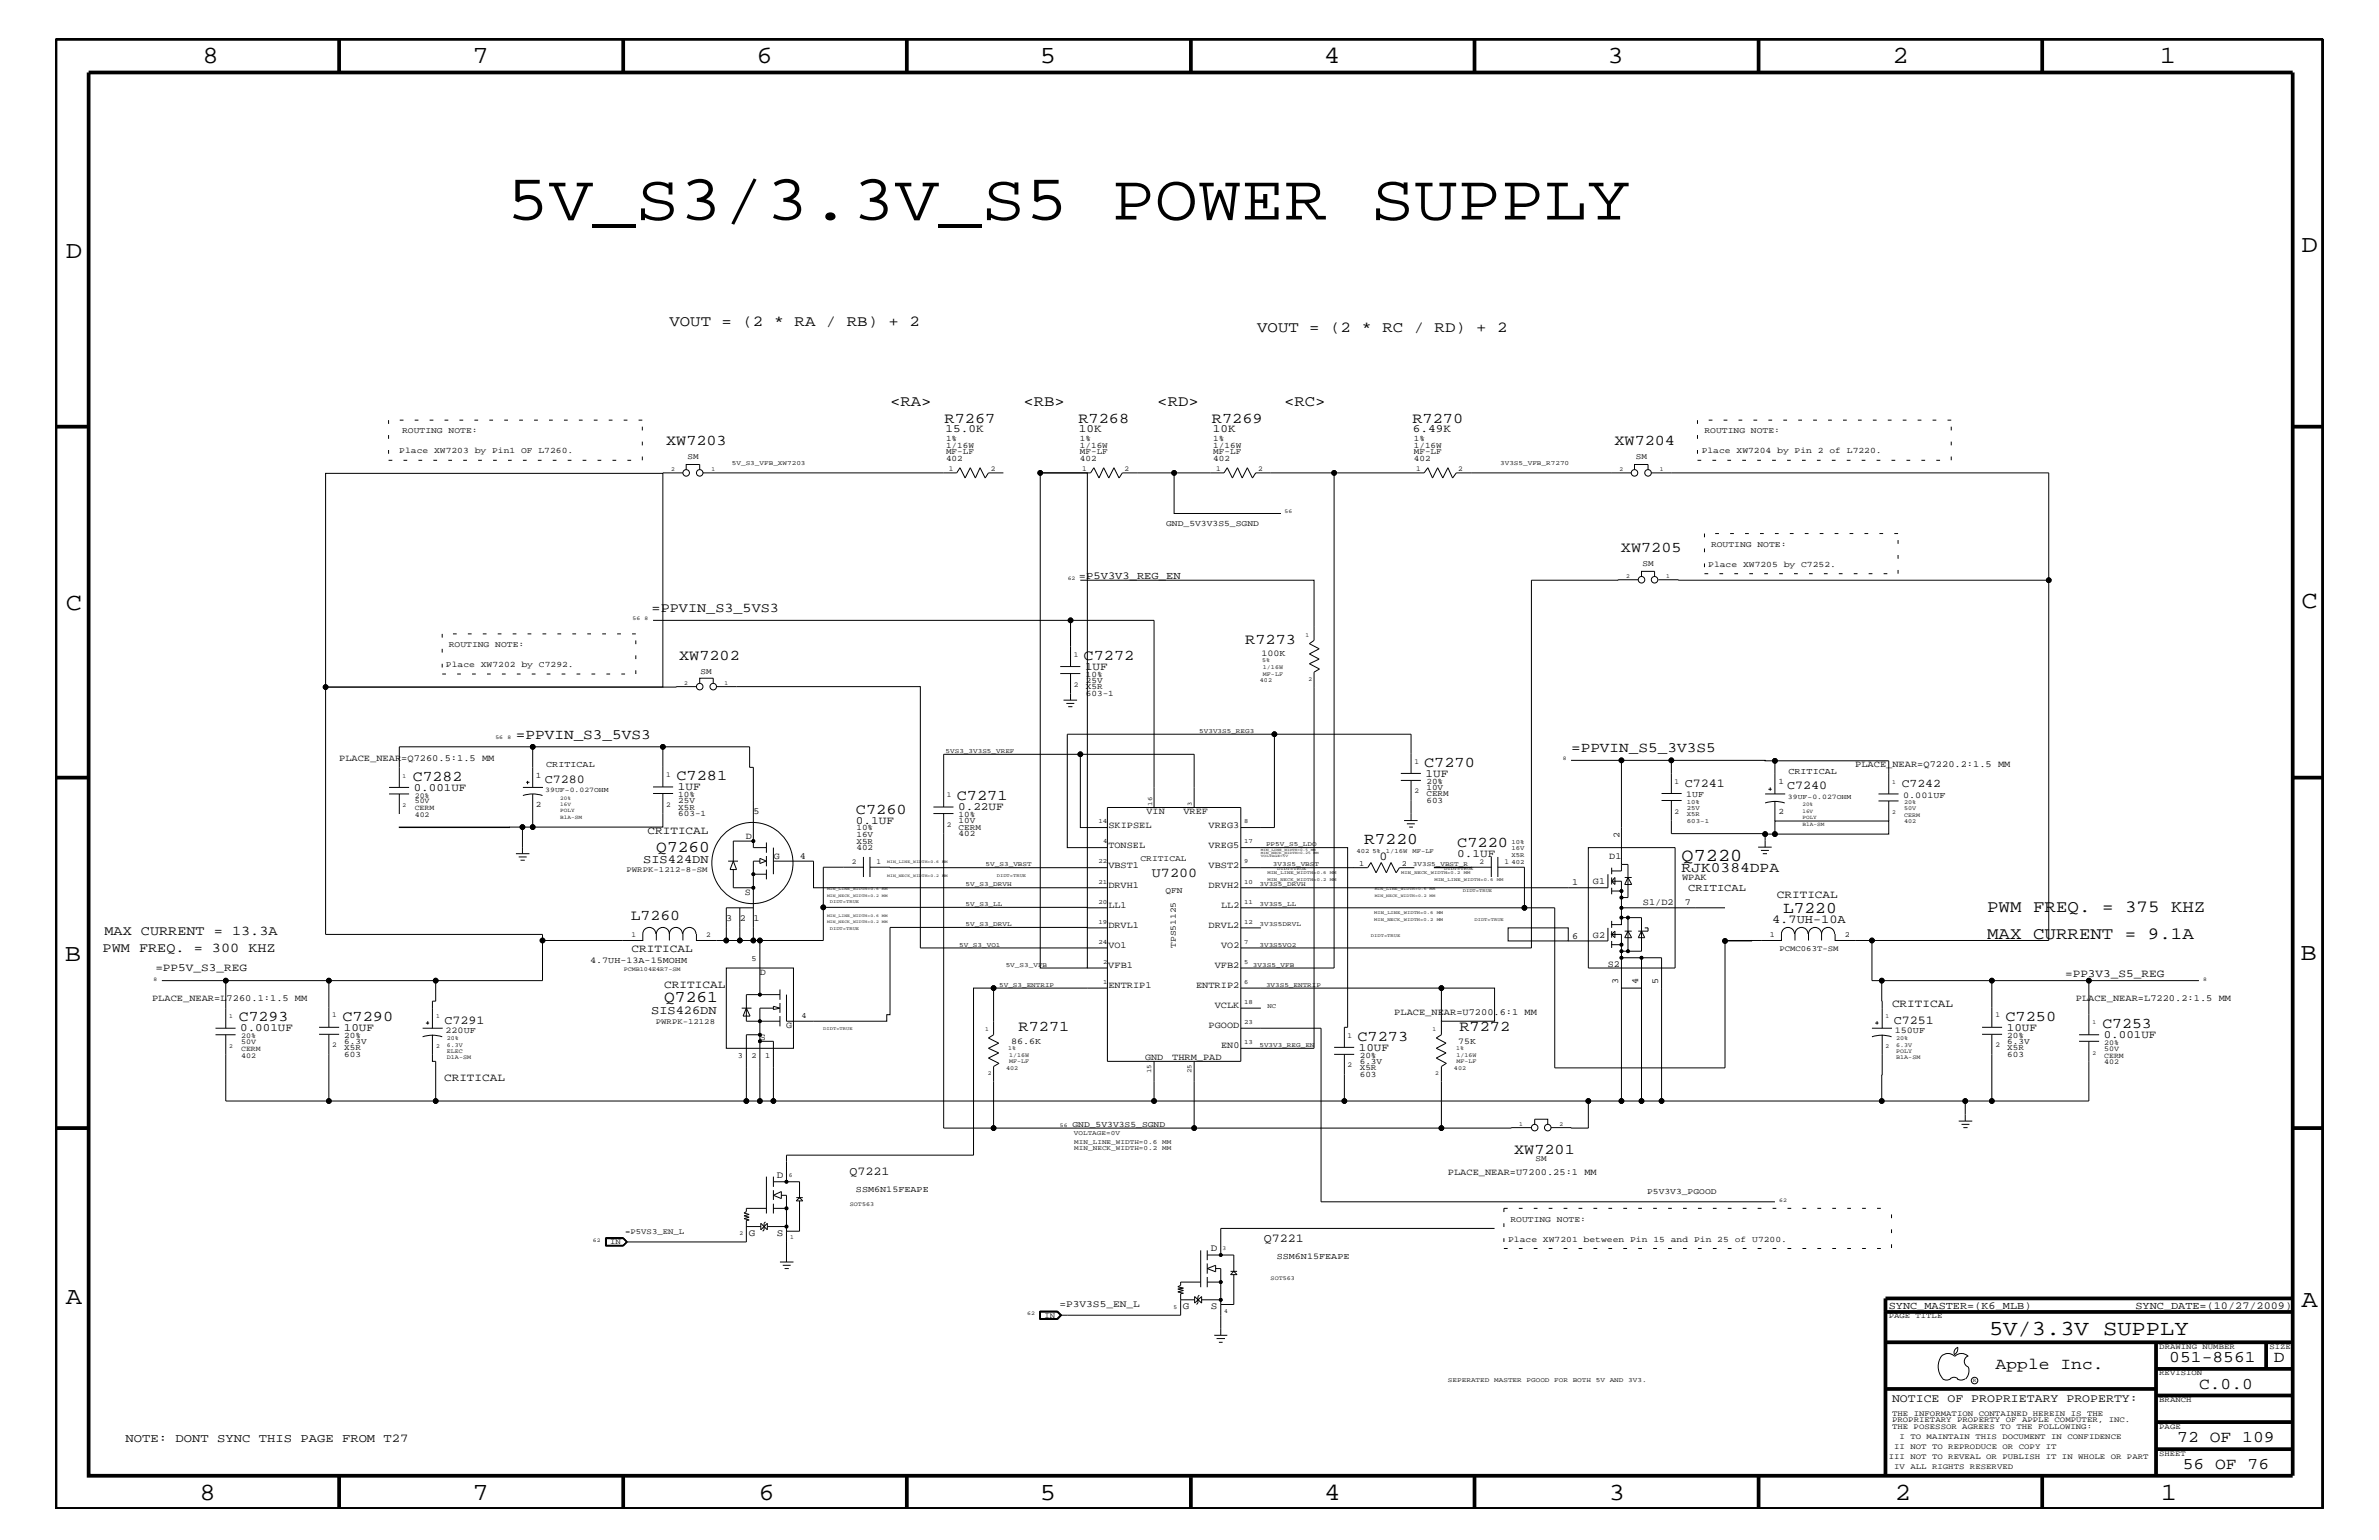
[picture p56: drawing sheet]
<svg xmlns="http://www.w3.org/2000/svg" width="432mm" height="279mm" viewBox="0 0 432 279" stroke-linecap="round" stroke-linejoin="round" font-family="sans-serif">
<defs><g id="words">
<text font-size="11.9" x="91.9" y="39.8">5V_S3/3.3V_S5 POWER SUPPLY</text>
<g font-size="4.5">
<text x="36.7" y="11.5">8</text>
<text x="85.8" y="11.5">7</text>
<text x="137.3" y="11.5">6</text>
<text x="188.7" y="11.5">5</text>
<text x="240.3" y="11.5">4</text>
<text x="291.8" y="11.5">3</text>
<text x="343.5" y="11.5">2</text>
<text x="392" y="11.5">1</text>
<text x="11.9" y="46.8">D</text>
<text x="417.7" y="45.7">D</text>
<text x="11.9" y="110.6">C</text>
<text x="417.7" y="110.3">C</text>
<text x="11.8" y="174.3">B</text>
<text x="417.6" y="174.2">B</text>
<text x="11.9" y="236.7">A</text>
<text x="417.7" y="237.1">A</text>
<text x="36.2" y="272.1">8</text>
<text x="85.8" y="272.1">7</text>
<text x="137.7" y="272.1">6</text>
<text x="188.7" y="272.1">5</text>
<text x="240.4" y="272.1">4</text>
<text x="292" y="272.1">3</text>
<text x="343.9" y="272.1">2</text>
<text x="392.2" y="272.1">1</text>
</g>
<text font-size="3.9" x="361" y="242.3">5V/3.3V SUPPLY</text>
<text font-size="3.3" x="305.2" y="156.2">Q7220</text>
<g font-size="3.1">
<text x="360.7" y="165.6">PWM FREQ. = 375 KHZ</text>
<text x="360.7" y="170.4">MAX CURRENT = 9.1A</text>
</g>
<g font-size="3">
<text x="119.1" y="154.5">Q7260</text>
<text x="247.6" y="153.2">R7220</text>
<text x="323.6" y="165.7">L7220</text>
<text x="120.6" y="181.8">Q7261</text>
<text x="362.2" y="248.4">Apple Inc.</text>
<text x="393.7" y="247.1">051-8561</text>
<text x="399.2" y="252">C.0.0</text>
<text x="412.7" y="247.1">D</text>
<text x="395.2" y="261.6">72 OF 109</text>
<text x="396.2" y="266.6">56 OF 76</text>
</g>
<g font-size="2.8">
<text x="121.5" y="59.1">VOUT = (2 * RA / RB) + 2</text>
<text x="228.2" y="60.3">VOUT = (2 * RC / RD) + 2</text>
<text x="161.5" y="73.7">&lt;RA&gt;</text>
<text x="185.8" y="73.7">&lt;RB&gt;</text>
<text x="210.1" y="73.7">&lt;RD&gt;</text>
<text x="233.1" y="73.7">&lt;RC&gt;</text>
</g>
<g font-size="2.7">
<text x="171.4" y="76.7">R7267</text>
<text x="195.7" y="76.7">R7268</text>
<text x="220" y="76.7">R7269</text>
<text x="256.4" y="76.7">R7270</text>
<text x="120.9" y="80.8">XW7203</text>
<text x="293" y="80.8">XW7204</text>
<text x="294.2" y="100.2">XW7205</text>
<text x="123.3" y="119.7">XW7202</text>
<text x="196.7" y="119.7">C7272</text>
<text x="226" y="116.8">R7273</text>
<text x="74.9" y="141.7">C7282</text>
<text x="122.8" y="141.6">C7281</text>
<text x="258.5" y="139.1">C7270</text>
<text x="155.4" y="147.6">C7260</text>
<text x="173.7" y="145.2">C7271</text>
<text x="264.5" y="153.7">C7220</text>
<text x="114.5" y="166.9">L7260</text>
<text x="43.3" y="185.3">C7293</text>
<text x="62.1" y="185.2">C7290</text>
<text x="364" y="185.2">C7250</text>
<text x="184.9" y="187.1">R7271</text>
<text x="246.4" y="188.8">C7273</text>
<text x="264.9" y="187.1">R7272</text>
<text x="381.6" y="186.5">C7253</text>
<text x="274.8" y="209.3">XW7201</text>
</g>
<g font-size="2.6">
<text x="93.6" y="134.1">=PPVIN_S3_5VS3</text>
<text x="285.2" y="136.5">=PPVIN_S5_3V3S5</text>
<text x="305.2" y="158.2">RJK0384DPA</text>
</g>
<g font-size="2.5">
<text x="118.3" y="111.1">=PPVIN_S3_5VS3</text>
<text x="209.1" y="159.1">U7200</text>
<text x="18.6" y="172.7">PWM FREQ. = 300 KHZ</text>
<text x="19" y="169.7">MAX CURRENT = 13.3A</text>
</g>
<g font-size="2.2">
<text x="98.9" y="142">C7280</text>
<text x="305.8" y="142.8">C7241</text>
<text x="324.4" y="143.2">C7240</text>
<text x="116.8" y="156.6">SIS424DN</text>
<text x="250.4" y="156.1">0</text>
<text x="321.6" y="167.4">4.7UH-10A</text>
<text x="80.7" y="185.7">C7291</text>
<text x="118.2" y="183.9">SIS426DN</text>
<text x="343.7" y="185.7">C7251</text>
<text x="154.2" y="213.2">Q7221</text>
<text x="229.4" y="225.3">Q7221</text>
<text x="22.8" y="261.6">NOTE: DONT SYNC THIS PAGE FROM T27</text>
</g>
<g font-size="2.1">
<text x="345.2" y="142.9">C7242</text>
<text x="343.4" y="254.4">NOTICE OF PROPRIETARY PROPERTY:</text>
</g>
<g font-size="2">
<text x="171.6" y="78.4">15.0K</text>
<text x="195.8" y="78.4">10K</text>
<text x="220.1" y="78.4">10K</text>
<text x="256.5" y="78.4">6.49K</text>
<text x="196.9" y="121.5">1UF</text>
<text x="75.1" y="143.5">0.001UF</text>
<text x="123" y="143.4">1UF</text>
<text x="258.7" y="141">1UF</text>
<text x="155.4" y="149.5">0.1UF</text>
<text x="173.9" y="147">0.22UF</text>
<text x="117.5" y="151.2">CRITICAL</text>
<text x="264.5" y="155.5">0.1UF</text>
<text x="322.5" y="163">CRITICAL</text>
<text x="114.6" y="172.7">CRITICAL</text>
<text x="28.2" y="176.2">=PP5V_S3_REG</text>
<text x="120.6" y="179.2">CRITICAL</text>
<text x="374.8" y="177.3">=PP3V3_S5_REG</text>
<text x="343.4" y="182.7">CRITICAL</text>
<text x="43.6" y="187.1">0.001UF</text>
<text x="62.4" y="187.1">10UF</text>
<text x="246.6" y="190.7">10UF</text>
<text x="364.2" y="187.1">10UF</text>
<text x="381.8" y="188.3">0.001UF</text>
<text x="80.6" y="196.1">CRITICAL</text>
</g>
<g font-size="1.9">
<text x="195.8" y="105">=P5V3V3_REG_EN</text>
<text x="306.4" y="161.7">CRITICAL</text>
<text x="342.8" y="237.4">SYNC_MASTER=(K6_MLB)</text>
<text x="387.6" y="237.4">SYNC_DATE=(10/27/2009)</text>
</g>
<g font-size="1.8">
<text x="141" y="213.6">D</text>
<text x="135.9" y="224.2">G</text>
<text x="141" y="224.2">S</text>
<text x="219.8" y="227">D</text>
<text x="192.3" y="237.2">=P3V3S5_EN_L</text>
<text x="214.7" y="237.5">G</text>
<text x="219.8" y="237.5">S</text>
</g>
<g font-size="1.7">
<text x="61.6" y="138">PLACE_NEAR=Q7260.5:1.5 MM</text>
<text x="336.7" y="139.2">PLACE_NEAR=Q7220.2:1.5 MM</text>
<text x="136.7" y="147.7">5</text>
<text x="208.1" y="147.7">VIN</text>
<text x="214.8" y="147.7">VREF</text>
<text x="135.4" y="152.2">D</text>
<text x="140.5" y="155.8">G</text>
<text x="145.2" y="155.8">4</text>
<text x="201.2" y="153.8">TONSEL</text>
<text x="201.2" y="150.1">SKIPSEL</text>
<text x="219.4" y="153.8">VREG5</text>
<text x="219.4" y="150.1">VREG3</text>
<text x="292.1" y="155.8">D1</text>
<text x="294" y="152" transform="rotate(-90 294 152)">2</text>
<text x="201.2" y="161.1">DRVH1</text>
<text x="201.2" y="157.4">VBST1</text>
<text x="219.4" y="161.1">DRVH2</text>
<text x="219.4" y="157.4">VBST2</text>
<text x="285.3" y="160.6">1</text>
<text x="289.1" y="160.5">G1</text>
<text x="305.3" y="159.7">WPAK</text>
<text x="131.8" y="167.1">3</text>
<text x="134.3" y="167.1">2</text>
<text x="135.2" y="162.4">S</text>
<text x="136.7" y="167.1">1</text>
<text x="201.2" y="164.7">LL1</text>
<text x="221.7" y="164.7">LL2</text>
<text x="298.2" y="164.1">S1/D2</text>
<text x="305.8" y="164.2">7</text>
<text x="201.2" y="168.3">DRVL1</text>
<text x="201.2" y="172">VO1</text>
<text x="219.4" y="168.3">DRVL2</text>
<text x="221.7" y="172">VO2</text>
<text x="285.3" y="170.3">6</text>
<text x="289.1" y="170.1">G2</text>
<text x="137.9" y="176.8">D</text>
<text x="201.2" y="175.6">VFB1</text>
<text x="201.2" y="179.3">ENTRIP1</text>
<text x="217.1" y="179.3">ENTRIP2</text>
<text x="220.5" y="175.6">VFB2</text>
<text x="291.8" y="175.4">S2</text>
<text x="293.7" y="178.5" transform="rotate(-90 293.7 178.5)">3</text>
<text x="297.3" y="178.5" transform="rotate(-90 297.3 178.5)">4</text>
<text x="301" y="178.5" transform="rotate(-90 301 178.5)">5</text>
<text x="27.6" y="181.6">PLACE_NEAR=L7260.1:1.5 MM</text>
<text x="220.5" y="182.9">VCLK</text>
<text x="253.1" y="184.1">PLACE_NEAR=U7200.6:1 MM</text>
<text x="376.8" y="181.6">PLACE_NEAR=L7220.2:1.5 MM</text>
<text x="137.9" y="188.7">S</text>
<text x="142.7" y="186.5">G</text>
<text x="219.4" y="186.5">PGOOD</text>
<text x="221.7" y="190.2">EN0</text>
<text x="207.9" y="192.3">GND</text>
<text x="212.8" y="192.3">THRM_PAD</text>
<text x="262.8" y="213.2">PLACE_NEAR=U7200.25:1 MM</text>
</g>
<g font-size="1.6">
<text x="228.9" y="119.1">100K</text>
<text x="99.1" y="139.2">CRITICAL</text>
<text x="324.6" y="140.4">CRITICAL</text>
<text x="306.1" y="144.6">1UF</text>
<text x="345.4" y="144.7">0.001UF</text>
<text x="107.1" y="174.7">4.7UH-13A-15MOHM</text>
<text x="80.9" y="187.4">220UF</text>
<text x="183.5" y="189.4">86.6K</text>
<text x="264.7" y="189.4">75K</text>
<text x="343.9" y="187.4">150UF</text>
<text x="155.4" y="216.4">SSM6N15FEAPE</text>
<text x="231.7" y="228.5">SSM6N15FEAPE</text>
</g>
<g font-size="1.5">
<text x="72.5" y="82.2">Place XW7203 by Pin1 OF L7260.</text>
<text x="73" y="78.6">ROUTING NOTE:</text>
<text x="124.8" y="83.3">SM</text>
<text x="171.7" y="81.2">1/16W</text>
<text x="171.7" y="83.6">402</text>
<text x="171.7" y="82.4">MF-LF</text>
<text x="171.7" y="80">1%</text>
<text x="196" y="80">1%</text>
<text x="196" y="83.6">402</text>
<text x="196" y="82.4">MF-LF</text>
<text x="196" y="81.2">1/16W</text>
<text x="220.2" y="83.6">402</text>
<text x="220.2" y="80">1%</text>
<text x="220.2" y="81.2">1/16W</text>
<text x="220.2" y="82.4">MF-LF</text>
<text x="256.6" y="80">1%</text>
<text x="256.6" y="83.6">402</text>
<text x="256.6" y="82.4">MF-LF</text>
<text x="256.6" y="81.2">1/16W</text>
<text x="296.9" y="83.3">SM</text>
<text x="308.9" y="82.2">Place XW7204 by Pin 2 of L7220.</text>
<text x="309.4" y="78.6">ROUTING NOTE:</text>
<text x="211.7" y="95.4">GND_5V3V3S5_SGND</text>
<text x="310.6" y="99.3">ROUTING NOTE:</text>
<text x="298.1" y="102.7">SM</text>
<text x="310" y="102.9">Place XW7205 by C7252.</text>
<text x="81.4" y="117.4">ROUTING NOTE:</text>
<text x="80.9" y="121">Place XW7202 by C7292.</text>
<text x="127.2" y="122.2">SM</text>
<text x="197.1" y="122.8">10%</text>
<text x="197.1" y="125.1">X5R</text>
<text x="197.1" y="123.9">25V</text>
<text x="197.1" y="126.3">603-1</text>
<text x="97.3" y="141.1">1</text>
<text x="258.9" y="142.2">20%</text>
<text x="258.9" y="143.3">10V</text>
<text x="322.8" y="142.3">1</text>
<text x="97.3" y="146.5">2</text>
<text x="123.1" y="148.1">603-1</text>
<text x="123.1" y="144.6">10%</text>
<text x="123.1" y="146.9">X5R</text>
<text x="123.1" y="145.7">25V</text>
<text x="174" y="149.3">10V</text>
<text x="174" y="148.2">10%</text>
<text x="258.9" y="145.7">603</text>
<text x="258.9" y="144.5">CERM</text>
<text x="322.8" y="147.7">2</text>
<text x="155.4" y="150.7">10%</text>
<text x="155.4" y="151.8">16V</text>
<text x="155.4" y="153.1">X5R</text>
<text x="155.4" y="154.3">402</text>
<text x="174" y="151.8">402</text>
<text x="174" y="150.6">CERM</text>
<text x="207" y="156.2">CRITICAL</text>
<text x="211.5" y="162">QFN</text>
<text x="213.4" y="172" transform="rotate(-90 213.4 172)">TPS51125</text>
<text x="62.5" y="190.5">X5R</text>
<text x="62.5" y="191.7">603</text>
<text x="62.5" y="188.2">20%</text>
<text x="62.5" y="189.3">6.3V</text>
<text x="246.8" y="191.9">20%</text>
<text x="364.3" y="188.2">20%</text>
<text x="364.3" y="190.5">X5R</text>
<text x="364.3" y="191.7">603</text>
<text x="364.3" y="189.3">6.3V</text>
<text x="246.8" y="195.4">603</text>
<text x="246.8" y="194.2">X5R</text>
<text x="246.8" y="193">6.3V</text>
<text x="194.6" y="204.4">GND_5V3V3S5_SGND</text>
<text x="278.7" y="210.7">SM</text>
<text x="274.2" y="221.7">ROUTING NOTE:</text>
<text x="299" y="216.6">P5V3V3_PGOOD</text>
<text x="273.7" y="225.3">Place XW7201 between Pin 15 and Pin 25 of U7200.</text>
</g>
<g font-size="1.4">
<text x="172.2" y="85.5">1</text>
<text x="179.8" y="85.5">2</text>
<text x="196.4" y="85.5">1</text>
<text x="204.1" y="85.5">2</text>
<text x="220.7" y="85.5">1</text>
<text x="228.3" y="85.5">2</text>
<text x="257" y="85.5">1</text>
<text x="264.7" y="85.5">2</text>
<text x="194.9" y="119.2">1</text>
<text x="194.9" y="124.6">2</text>
<text x="120.9" y="141">1</text>
<text x="256.7" y="144">2</text>
<text x="256.7" y="138.5">1</text>
<text x="304" y="142.2">1</text>
<text x="75.3" y="147">CERM</text>
<text x="75.3" y="145.7">50V</text>
<text x="75.3" y="148.2">402</text>
<text x="75.3" y="144.7">20%</text>
<text x="120.9" y="146.4">2</text>
<text x="171.9" y="144.6">1</text>
<text x="304" y="147.6">2</text>
<text x="171.9" y="150.1">2</text>
<text x="113.7" y="158.2">PWRPK-1212-8-SM</text>
<text x="154.6" y="156.7">2</text>
<text x="159.1" y="156.7">1</text>
<text x="246.7" y="157.1">1</text>
<text x="254.4" y="157.1">2</text>
<text x="268.6" y="156.7">2</text>
<text x="273" y="156.7">1</text>
<text x="114.6" y="170">1</text>
<text x="128.2" y="170">2</text>
<text x="321.2" y="170">1</text>
<text x="323" y="172.6">PCMC063T-SM</text>
<text x="334.9" y="170">2</text>
<text x="136.4" y="174.4">5</text>
<text x="60.3" y="184.6">1</text>
<text x="119" y="185.7">PWRPK-12128</text>
<text x="145.5" y="184.7">4</text>
<text x="362.2" y="184.6">1</text>
<text x="43.8" y="190.6">CERM</text>
<text x="43.8" y="189.4">50V</text>
<text x="43.8" y="188.3">20%</text>
<text x="43.8" y="191.9">402</text>
<text x="60.3" y="190">2</text>
<text x="133.9" y="192">3</text>
<text x="136.4" y="192">2</text>
<text x="138.9" y="192">1</text>
<text x="244.6" y="188.2">1</text>
<text x="362.2" y="190">2</text>
<text x="381.9" y="190.6">50V</text>
<text x="381.9" y="189.5">20%</text>
<text x="381.9" y="191.9">CERM</text>
<text x="244.6" y="193.7">2</text>
<text x="381.9" y="193.1">402</text>
<text x="110.7" y="225.7">IN</text>
<text x="113.5" y="223.9">=P5VS3_EN_L</text>
<text x="189.6" y="239">IN</text>
<text x="342.8" y="239.2">PAGE TITLE</text>
<text x="391.9" y="244.7">DRAWING NUMBER</text>
<text x="411.9" y="244.7">SIZE</text>
<text x="391.9" y="249.5">REVISION</text>
<text x="343.4" y="256.8">THE INFORMATION CONTAINED HEREIN IS THE</text>
<text x="391.9" y="254.4">BRANCH</text>
<text x="343.4" y="259.3">THE POSESSOR AGREES TO THE FOLLOWING:</text>
<text x="343.4" y="258">PROPRIETARY PROPERTY OF APPLE COMPUTER, INC.</text>
<text x="343.8" y="262.9">II NOT TO REPRODUCE OR COPY IT</text>
<text x="344.8" y="261.1">I TO MAINTAIN THIS DOCUMENT IN CONFIDENCE</text>
<text x="391.9" y="259.3">PAGE</text>
<text x="342.8" y="264.7">III NOT TO REVEAL OR PUBLISH IT IN WHOLE OR PART</text>
<text x="343.8" y="266.6">IV ALL RIGHTS RESERVED</text>
<text x="391.9" y="264.1">SHEET</text>
</g>
<g font-size="1.3">
<text x="99" y="143.7">39UF-0.027OHM</text>
<text x="324.5" y="144.9">39UF-0.027OHM</text>
</g>
<g font-size="1.2">
<text x="132.8" y="84.4">5V_S3_VFB_XW7203</text>
<text x="272.3" y="84.4">3V3S5_VFB_R7270</text>
<text x="171.6" y="136.6">5VS3_3V3S5_VREF</text>
<text x="217.7" y="133">5V3V3S5_REG3</text>
<text x="199.4" y="149.4">14</text>
<text x="209.1" y="146.2" transform="rotate(-90 209.1 146.2)">16</text>
<text x="216.3" y="146.2" transform="rotate(-90 216.3 146.2)">3</text>
<text x="225.8" y="149.4">8</text>
<text x="306.2" y="148.1">X5R</text>
<text x="306.2" y="146.9">25V</text>
<text x="306.2" y="145.8">10%</text>
<text x="306.2" y="149.3">603-1</text>
<text x="200.2" y="153">4</text>
<text x="225.8" y="153">17</text>
<text x="229.8" y="153.5">PP5V_S5_LDO</text>
<text x="246.2" y="154.7">402</text>
<text x="249.1" y="154.7">5%</text>
<text x="251.5" y="154.7">1/16W</text>
<text x="256.4" y="154.7">MF-LF</text>
<text x="274.3" y="154.3">16V</text>
<text x="274.3" y="153.1">10%</text>
<text x="274.3" y="155.5">X5R</text>
<text x="175.3" y="160.8">5V_S3_DRVH</text>
<text x="178.9" y="157.2">5V_S3_VBST</text>
<text x="199.4" y="160.3">21</text>
<text x="199.4" y="156.7">22</text>
<text x="225.8" y="156.7">9</text>
<text x="225.8" y="160.3">10</text>
<text x="228.6" y="160.8">3V3S5_DRVH</text>
<text x="231.1" y="157.2">3V3S5_VBST</text>
<text x="256.5" y="157.2">3V3S5_VBST_R</text>
<text x="274.3" y="156.7">402</text>
<text x="175.3" y="164.5">5V_S3_LL</text>
<text x="199.4" y="167.6">19</text>
<text x="199.4" y="163.9">20</text>
<text x="225.8" y="167.6">12</text>
<text x="225.8" y="163.9">11</text>
<text x="228.6" y="164.5">3V3S5_LL</text>
<text x="174.1" y="171.7">5V_S3_VO1</text>
<text x="175.3" y="168.1">5V_S3_DRVL</text>
<text x="199.4" y="171.2">24</text>
<text x="225.8" y="171.2">7</text>
<text x="228.6" y="171.7">3V3S5VO2</text>
<text x="228.6" y="168.1">3V3S5DRVL</text>
<text x="181.4" y="179">5V_S3_ENTRIP</text>
<text x="182.5" y="175.4">5V_S3_VFB</text>
<text x="200.2" y="178.5">1</text>
<text x="200.2" y="174.9">2</text>
<text x="225.8" y="178.5">6</text>
<text x="225.8" y="174.9">5</text>
<text x="227.4" y="175.4">3V3S5_VFB</text>
<text x="229.8" y="179">3V3S5_ENTRIP</text>
<text x="225.8" y="182.1">18</text>
<text x="225.8" y="185.8">23</text>
<text x="230" y="182.9">NC</text>
<text x="225.8" y="189.4">13</text>
<text x="228.6" y="189.9">5V3V3_REG_EN</text>
<text x="209" y="194.7" transform="rotate(-90 209 194.7)">15</text>
<text x="216.2" y="194.7" transform="rotate(-90 216.2 194.7)">25</text>
<text x="194.9" y="205.9">VOLTAGE=0V</text>
<text x="195" y="207.5">MIN_LINE_WIDTH=0.6</text>
<text x="195" y="208.7">MIN_NECK_WIDTH=0.2</text>
<text x="210.9" y="207.5">MM</text>
<text x="210.9" y="208.7">MM</text>
<text x="262.8" y="250.7">SEPERATED</text>
<text x="271.2" y="250.7">MASTER</text>
<text x="277.1" y="250.7">PGOOD</text>
<text x="282.1" y="250.7">FOR</text>
<text x="285.5" y="250.7">BOTH</text>
<text x="289.6" y="250.7">5V AND</text>
<text x="295.5" y="250.7">3V3.</text>
</g>
<g font-size="1.1">
<text x="121.8" y="85.5">2</text>
<text x="129.1" y="85.5">1</text>
<text x="294" y="85.5">2</text>
<text x="301.2" y="85.5">1</text>
<text x="295.1" y="104.8">2</text>
<text x="302.4" y="104.8">1</text>
<text x="237" y="115.6">1</text>
<text x="124.2" y="124.2">2</text>
<text x="131.5" y="124.2">1</text>
<text x="228.7" y="123.8">402</text>
<text x="229.1" y="120.2">5%</text>
<text x="229.2" y="121.4">1/16W</text>
<text x="229.2" y="122.6">MF-LF</text>
<text x="237.5" y="123.6">2</text>
<text x="73.1" y="141.1">1</text>
<text x="343.4" y="142.3">1</text>
<text x="73.1" y="146.5">2</text>
<text x="343.4" y="147.7">2</text>
<text x="345.6" y="149.4">402</text>
<text x="345.6" y="147">50V</text>
<text x="345.6" y="148.2">CERM</text>
<text x="345.6" y="145.9">20%</text>
<text x="113.2" y="176.2">PCMB104E4R7-SM</text>
<text x="41.6" y="184.7">1</text>
<text x="79.2" y="184.7">1</text>
<text x="342.2" y="184.7">1</text>
<text x="379.8" y="185.9">1</text>
<text x="41.6" y="190.2">2</text>
<text x="79.2" y="190.2">2</text>
<text x="81.1" y="189.9">6.3V</text>
<text x="81.1" y="191">ELEC</text>
<text x="81.1" y="188.7">20%</text>
<text x="178.8" y="187.1">1</text>
<text x="183" y="190.5">1%</text>
<text x="183.2" y="191.7">1/16W</text>
<text x="260" y="187.1">1</text>
<text x="264.3" y="190.5">1%</text>
<text x="264.4" y="191.7">1/16W</text>
<text x="342.2" y="190.2">2</text>
<text x="344.2" y="189.9">6.3V</text>
<text x="344.2" y="188.7">20%</text>
<text x="344.2" y="191">POLY</text>
<text x="379.8" y="191.4">2</text>
<text x="81.1" y="192.2">D1A-SM</text>
<text x="179.3" y="195.1">2</text>
<text x="182.6" y="194.2">402</text>
<text x="183.2" y="192.9">MF-LF</text>
<text x="260.5" y="195.1">2</text>
<text x="263.9" y="194.2">402</text>
<text x="264.4" y="192.9">MF-LF</text>
<text x="344.2" y="192.2">B1A-SM</text>
<text x="275.8" y="204.2">1</text>
<text x="283" y="204.2">2</text>
<text x="143.2" y="213.6">6</text>
<text x="154.3" y="218.9">SOT563</text>
<text x="134.2" y="224.1">2</text>
<text x="143.4" y="224.8">1</text>
<text x="221.9" y="226.9">3</text>
<text x="230.6" y="232.2">SOT563</text>
<text x="213" y="237.4">5</text>
<text x="222.2" y="238.2">4</text>
</g>
<g font-size="1">
<text x="233.2" y="93.2">56</text>
<text x="193.8" y="105.3">62</text>
<text x="114.8" y="112.6">56</text>
<text x="117" y="112.6">8</text>
<text x="89.9" y="134.1">56</text>
<text x="92.1" y="134.1">8</text>
<text x="283.6" y="138">8</text>
<text x="101.7" y="145.1">20%</text>
<text x="101.7" y="146.2">16V</text>
<text x="101.7" y="147.3">POLY</text>
<text x="101.7" y="148.5">B1A-SM</text>
<text x="327.2" y="148.5">POLY</text>
<text x="327.2" y="149.8">B1A-SM</text>
<text x="327.2" y="147.5">16V</text>
<text x="327.2" y="146.2">20%</text>
<text x="27.9" y="177.9">8</text>
<text x="399.9" y="177.9">8</text>
<text x="192.4" y="204.4">56</text>
<text x="322.9" y="218">62</text>
<text x="107.6" y="225.3">62</text>
<text x="186.4" y="238.6">62</text>
<text x="358.1" y="250.7">R</text>
</g>
<g font-size=".8">
<text x="150.1" y="161.4">MIN_LINE_WIDTH=0.6 MM</text>
<text x="161" y="156.6">MIN_LINE_WIDTH=0.6 MM</text>
<text x="161" y="159">MIN_NECK_WIDTH=0.2 MM</text>
<text x="180.9" y="159">DIDT=TRUE</text>
<text x="230" y="159.9">MIN_NECK_WIDTH=0.2</text>
<text x="230" y="158.6">MIN_LINE_WIDTH=0.6</text>
<text x="231.8" y="157.8">DIDT=TRUE</text>
<text x="241.4" y="159.9">MM</text>
<text x="241.4" y="158.6">MM</text>
<text x="249.5" y="161.4">MIN_LINE_WIDTH=0.6 MM</text>
<text x="254.3" y="158.6">MIN_NECK_WIDTH=0.2</text>
<text x="260.3" y="159.9">MIN_LINE_WIDTH=0.6</text>
<text x="262.1" y="157.8">DIDT=TRUE</text>
<text x="265.5" y="161.8">DIDT=TRUE</text>
<text x="265.7" y="158.6">MM</text>
<text x="271.7" y="159.9">MM</text>
<text x="150.1" y="162.7">MIN_NECK_WIDTH=0.2 MM</text>
<text x="150.1" y="166.3">MIN_LINE_WIDTH=0.6 MM</text>
<text x="150.1" y="167.5">MIN_NECK_WIDTH=0.2 MM</text>
<text x="150.6" y="163.9">DIDT=TRUE</text>
<text x="249.4" y="167.1">MIN_NECK_WIDTH=0.2</text>
<text x="249.4" y="165.9">MIN_LINE_WIDTH=0.6</text>
<text x="249.5" y="162.7">MIN_NECK_WIDTH=0.2 MM</text>
<text x="260.8" y="167.1">MM</text>
<text x="260.8" y="165.9">MM</text>
<text x="267.6" y="167.1">DIDT=TRUE</text>
<text x="150.6" y="168.8">DIDT=TRUE</text>
<text x="248.8" y="170">DIDT=TRUE</text>
<text x="149.4" y="186.9">DIDT=TRUE</text>
</g>
<g font-size=".7">
<text x="228.9" y="154.4">MIN_LINE_WIDTH=0.5</text>
<text x="228.9" y="155.6">VOLTAGE=5V</text>
<text x="228.9" y="155">MIN_NECK_WIDTH=0.25</text>
<text x="237.9" y="154.4">MM</text>
<text x="238.4" y="155">MM</text>
</g>
</g></defs>
<g fill="none" stroke="#000" stroke-width=".18">
<path d="M59.1 85.9h61.2v38.8h-61.2zM120.3 85.8h3.7M124.5 85.2v-.9h2.5v.9M127.6 85.8h46.1l.5-.9 1 1.8 .9-1.8 .9 1.8 .9-1.8 .9 1.8 .6-.9h2.7M188.8 85.8h8.6v89.8h-8.6zM188.8 85.8h9.2l.5-.9 1 1.8 .8-1.8 1 1.8 .9-1.8 .9 1.8 .6-.9h18.5l.6-.9 .9 1.8 .9-1.8 .9 1.8 .9-1.8 .9 1.8 .6-.9h30.6l.7-.9 .8 1.8 .9-1.8 1 1.8 .9-1.8 .9 1.8 .6-.9h31.8M213.1 85.8v7.4h19.4M242.1 85.8v89.8h-16.9M296.7 85.2v-.9h2.4v.9M299.7 85.8h72.2v19.5l-70.9-.1M118.5 112.6h75.8M196.1 105.3h42.4v10.9l-.8 .6 1.7 .9-1.7 .9 1.7 1-1.7 .8 1.7 1"/>
<path d="M297.3 105.2l-19.3 .1v66.7h-52.8M297.9 104.6v-.9h2.4v.9M371.9 105.3v65.3h-38.8v-1.2M96.7 135.5h-24.2v7.4M120.3 135.5h-23.6v7.4M126.4 124.6l-67.3 .1v44.8h39.4v1.1M127 124v-1h2.5v1M130 124.6h37v47.4h34M192.4 122.2h3.7M192.4 120.9h3.7M193 127h2.5M193.5 127.6h1.5"/>
<path d="M193.9 128.2h.7M194.3 120.9v-8.3h15.2v33.9M194.3 122.2v4.8M196.1 136.8v13.3h4.9M231.3 133.2h24.8v7.1M239.5 121.4l-1 .5v68.3h-13.3M285.2 138h9.1v20h-1.8M294.3 138h9.1M322.2 138h20.6v6M70.6 144h3.7M70.6 142.9h3.7M72.5 150.1h20z"/>
<path d="M72.5 144v3.7M92.5 150.1h2.3v4.8M93.6 154.9h2.5M94.1 155.5h1.5M94.5 156.1h.8M94.9 144.3a5.7 5.7 0 0 1 3.6 0M94.9 142.9h3.7M95.5 141.9h.6M95.8 141.7v.6M96.7 144v6.1h-1.9M118.5 144h3.7M118.5 142.8h3.7"/>
<path d="M120.3 144v6.1h-23.6M120.3 142.8v-7.3h15.8v3.7h.6v14.6h2.4M132.2 156.2h1.7M133.1 156.2l.6 1.6h-1.2zM133.1 157.8v3.3h3.6M136.7 152.6h-3.6v3.6M136.7 158.6h2.4M137.9 156.2h-1.2v14.4h-2.4M139 156.2l-1.1 .5v-1l1.2 .5M139.1 152.9v1.8M139.1 155.3v1.9M139.1 157.8v1.7"/>
<path d="M140.4 156.2h7.3v4.9h53.3M140.4 153.8v4.8M156.7 157.3h-7.3v13.3h-11.5M156.7 155.5v3.6M157.9 157.3l43.1 .1M157.9 155.5v3.6M169.4 147.6h3.7M169.4 146.4h3.7M171.3 147.6v57.1h9v-11.2l1.1-.6M171.3 146.4v-9.6h45.4v9.7M201 146.5h24.2v46.1h-24.2zM225.2 150.1h6.1v-16.9h-37.6v20.6h7.3"/>
<path d="M225.2 153.8h19.4v32.6h-.6v3.6M225.2 157.4h23l.6-.9 1 1.9 .9-1.9 .9 1.9 .9-1.9 .9 1.9 .6-1h2.7M245.8 157.3v.1M254.3 141.6h3.6M254.3 140.3h3.6M254.8 148.9h2.5M255.4 149.5h1.4M255.8 150.1h.7M256.1 141.6v7.3M260.4 157.3l6.6 .1zM267 157.3h3.7M270.7 155.5v3.6"/>
<path d="M271.9 157.3h4.8v7.4h-51.5M271.9 155.5v3.6M288.3 153.8h15.7v21.8h-15.7zM291.8 158.6v2.5h-66.6M292.5 159.9h1.8v7.9h-1.8M292.5 157.4v1.2M292.5 159.2v1.3M293.1 159.2v1.3l-.6-.6zM294.3 156.8h1.2v6h-1.2M294.9 159.2h1.3M295.5 159.2l.7 1.3h-1.3zM301.6 145.2h3.6"/>
<path d="M301.6 144h3.6M303.4 144v-6h17h1.8v6M303.4 145.2v6h17v2.5M319.1 153.7h2.5M319.6 154.3h1.5M320 154.9h.7M320.4 145.7a5.8 5.8 0 0 1 3.5 0M320.4 144h3.6M320.4 151.3h1.8M321 143.2h.6M321.3 142.9v.6M322.2 149h20.6v2.3h-20.6z"/>
<path d="M322.2 145.3v3.7M341 144h3.6M341 145.3h3.6M342.8 145.3v3.7M29.4 177.9h11.6v8.6M41 177.9h18.7M59.7 177.9h19.4v3.7h-.6v4.9M59.7 177.9v8.5M119 169.4a1.19 1.19 0 0 0-1.1-1.1 1.19 1.19 0 0 0-1.2 1.1v1.2h-18.2v7.3h-19.4M121.5 169.4a1.19 1.19 0 0 1 1.2-1.1 1.19 1.19 0 0 1 1.2 1.1M121.5 169.4a1.19 1.19 0 0 0-1.2-1.1 1.19 1.19 0 0 0-1.2 1.1v1.2M121.5 169.4v1.2"/>
<path d="M126.3 169.4a1.19 1.19 0 0 0-1.2-1.1 1.19 1.19 0 0 0-1.1 1.1v1.2M131.8 175.6h12.2v14.6h-12.2zM134.3 164.7v5.9h-2.5M136.7 164.7h-4.9v5.9h-5.4v-1.2M136.7 170.6h1.2v9.9M141.6 179.5v1.9M149.4 164.6l51.6 .1M180.3 179.3h-3.6v30.3h-34v4.8M197.4 175.6h3.6M201 179.3h-20.7v8.4l-.9 .6 1.9 1-1.9 .9 1.9 .8-1.9 1 1.9 .9M201 168.3h-39.5v15.8h-.5v1.2h-18.3v-4.8M225.2 168.3h3.7"/>
<path d="M225.2 179.3h36.4M261.6 179.3h9.7v6h-9.7zM273.7 168.3h10.9v2.4h-10.9zM276.7 164.7h5.5v29h30.9v-23M291.8 168.3v2.4h-7.2M292.5 169.5l.6-.6v1.2l-.6-.6h1.8v9.8M292.5 161.1v1.1M292.5 167.1v1.2M292.5 168.9v1.2M292.5 170.7v1.3M292.5 171.4h1.8M292.5 161.7h1.8"/>
<path d="M294.3 179.3h3.6v20.5h-3.6zM294.3 173.8h7.3v26h39.9M294.3 164.7h18.8M294.3 166.5h3.6v6.1h-3.6M294.9 168.9h1.3M295.5 166.5v6.1M295.5 168.9l.7 1.2h-1.3zM297.9 168.9l.6 1.2h-1.2zM297.9 173.8v5.5M298.5 168.3h.6v.6h-1.8M313.1 170.6l4.8 .1zM325.7 169.4a1.19 1.19 0 0 0-1.2-1.1 1.19 1.19 0 0 0-1.2 1.1v1.2h-5.4"/>
<path d="M328.2 169.4a1.19 1.19 0 0 0-1.2-1.1 1.19 1.19 0 0 0-1.2 1.1v1.2M330.6 169.4a1.19 1.19 0 0 0-1.2-1.1 1.19 1.19 0 0 0-1.1 1.1v1.2M330.6 169.4a1.19 1.19 0 0 1 1.2-1.1 1.19 1.19 0 0 1 1.2 1.1M330.6 169.4v1.2M339.8 170.6v7.3h21.7M341.5 177.9l.1 8.6M379.1 177.9h-17.6v8.5M399.1 177.9h-20v9.8M39.1 187.7h3.7M39.1 186.5h3.7M41 187.7v12.1h94.5M57.9 187.6h3.7"/>
<path d="M57.9 186.4h3.7M59.7 187.6v12.2M76.7 188.1a5.8 5.8 0 0 1 3.6 0M76.7 186.5h3.6M77.3 185.6h.6M77.6 185.3v.6M78.5 187.7v4.9h.6v7.2M134.6 182.9h1.8M135.5 182.9l.6 1.4h-1.2zM137.9 188.9h2.5v10.9h69.1M137.9 187.7h-2.4v12.1h2.4M140.4 182.9h-2.5v16.9h2.5"/>
<path d="M140.4 182.6l1.2 .3-1.2 .3zM141.6 180.5h-6.1v4.8h6.1M141.6 182v1.8M141.6 184.3v1.9M209.5 192.6v7.2h34.5M216.7 192.6v12.1h44.9M225.2 186.5h14.6v31.5h82.4M225.2 182.9h3.7M242.1 191.3h3.7M242.1 190h3.7M244 191.3v8.5h44.3M261.6 185.3v2.4l-.9 .6 1.8 1-1.8 .9 1.8 .8-1.8 1 1.8 .9"/>
<path d="M262.6 192.9l-1 .6v11.2l16.4-.1M288.3 199.8v4.9l-6.8-.1M288.3 199.8h6M297.9 199.8h3.7M339.8 188.1a5.8 5.8 0 0 1 3.5 0M339.8 186.5h3.6M340.4 185.6h.6M340.7 185.3v.6M341.5 199.8h15.2v3.6M341.6 187.7l-.1 12.1M359.7 187.6h3.7M359.7 186.4h3.7"/>
<path d="M361.5 187.6v12.2h-4.8M377.4 187.7h3.6M377.4 188.9h3.6M379.1 188.9v10.9h-17.6M139.1 219.2h-3.6v.6l-.5 .3 1 .2-1 .3 1 .2-1 .3 1 .2-.5 .1v3.9h-21.8M139.1 213.5v6.7M140.4 214.4h4.7v2.9M140.4 213.5v1.8M140.4 215.9v1.8M140.4 218.4v1.8M140.4 219.2h2.3M140.4 216.9l1.4-.7v1.3z"/>
<path d="M141.8 216.9h.9v12.1M144.5 217.9l.6-.6 .6 .6zM144.5 217.3h1.2M145.1 217.9v5.5h-2.4l.1-.1M180.3 204.7h36.4M278.6 204v-.9h2.3v.9M355.5 203.4h2.5M356 204h1.5M356.4 204.6h.7M109.9 224.6h3.2l.8 .7-.8 .8h-3.2zM110 224.6v1.4h3.1l.7-.7M110 224.6h3.1l.7 .7"/>
<path d="M110.1 224.7h3l.6 .6-.6 .6h-3zM113.1 224.6l.7 .7M135.6 222.4l-.1 .1h2.6M138.1 221.9v1.2l1.2-1.2v1.2zM138.9 221.7l-.2 .2v1.2l-.3 .3M139.3 222.5h3.4M141.6 229h2.4M142.1 229.6h1.4M142.4 230.2h.8M188.7 237.9h3.2l.8 .7-.8 .8h-3.2zM188.7 237.9h3.2l.7 .7-.7 .8M188.8 238h3.1l.6 .6-.6 .7h-3.1z"/>
<path d="M191.9 238l.5 .6M192.4 238.6l-.5 .6h-3.1M214.3 235.8h2.5M216.8 235.2v1.2l1.3-1.2v1.2zM217.7 235l-.3 .2v1.2l-.2 .3M217.9 232.6h-3.6v.6l-.5 .3 1 .2-1 .2 1 .2-1 .3 1 .2-.5 .1v3.9h-21.9M217.9 226.9v6.6M218.1 235.8h3.5M219.1 227.7h4.8v3M219.1 226.9v1.7M219.1 229.2v1.9M219.1 231.7v1.8"/>
<path d="M219.1 232.6h2.5M219.1 230.2l1.5-.6v1.1zM220.6 230.2h1v12.1M223.4 230.7h1.1M223.9 230.7l.6 .6h-1.1zM223.9 231.3v5.4h-2.3M271.3 222.9h-49.7v4.8M220.4 242.3h2.4M220.8 242.9h1.5M221.2 243.5h.7M352.3 246.1a1.69 1.69 0 0 1 2.5 0 1.72 1.72 0 0 1 2.4 0M352.4 246a3.2 3.2 0 0 0 .4 4.3l.8 .1 .4-.2"/>
<path d="M354 250.2l.7-.3 .7 .3M355.2 250.2l.7 .2 .7-.2M355.3 244.4v.3a1.18 1.18 0 0 1-.6 1.1M355.4 244.4a.99 .99 0 0 0-.6 1.4M357.2 246a1.04 1.04 0 0 0-.7 1 1.04 1.04 0 0 0 .7 1M357.3 248l.1 .7a2.11 2.11 0 0 1-.6 1.5"/>
<circle cx="124.5" cy="85.8" r=".59"/>
<circle cx="127" cy="85.8" r=".59"/>
<circle cx="188.8" cy="85.8" r=".42"/>
<circle cx="213.1" cy="85.8" r=".42"/>
<circle cx="242.1" cy="85.8" r=".42"/>
<circle cx="296.7" cy="85.8" r=".59"/>
<circle cx="299.1" cy="85.8" r=".59"/>
<circle cx="194.3" cy="112.6" r=".42"/>
<circle cx="297.9" cy="105.2" r=".59"/>
<circle cx="300.3" cy="105.2" r=".59"/>
<circle cx="371.9" cy="105.3" r=".42"/>
<circle cx="59.1" cy="124.7" r=".42"/>
<circle cx="96.7" cy="135.5" r=".42"/>
<circle cx="120.3" cy="135.5" r=".42"/>
<circle cx="127" cy="124.6" r=".59"/>
<circle cx="129.5" cy="124.6" r=".59"/>
<circle cx="196.1" cy="136.8" r=".42"/>
<circle cx="231.3" cy="133.2" r=".42"/>
<circle cx="294.3" cy="138" r=".42"/>
<circle cx="303.4" cy="138" r=".42"/>
<circle cx="322.2" cy="138" r=".42"/>
<circle cx="94.8" cy="150.1" r=".42"/>
<circle cx="96.7" cy="150.1" r=".42"/>
<circle cx="136.6" cy="156.6" r="7.4"/>
<circle cx="136.7" cy="152.6" r=".25"/>
<circle cx="136.7" cy="158.6" r=".25"/>
<circle cx="320.4" cy="151.3" r=".42"/>
<circle cx="322.2" cy="151.3" r=".42"/>
<circle cx="41" cy="177.9" r=".42"/>
<circle cx="59.7" cy="177.9" r=".42"/>
<circle cx="79.1" cy="177.9" r=".42"/>
<circle cx="98.5" cy="170.6" r=".42"/>
<circle cx="131.8" cy="170.6" r=".42"/>
<circle cx="134.3" cy="170.6" r=".42"/>
<circle cx="136.7" cy="170.6" r=".42"/>
<circle cx="136.7" cy="161.1" r=".25"/>
<circle cx="137.9" cy="170.6" r=".42"/>
<circle cx="149.4" cy="164.6" r=".42"/>
<circle cx="180.3" cy="179.3" r=".42"/>
<circle cx="261.6" cy="179.3" r=".42"/>
<circle cx="276.7" cy="164.7" r=".42"/>
<circle cx="294.3" cy="173.8" r=".25"/>
<circle cx="294.3" cy="171.4" r=".25"/>
<circle cx="294.3" cy="161.7" r=".25"/>
<circle cx="294.3" cy="166.5" r=".25"/>
<circle cx="294.3" cy="164.7" r=".25"/>
<circle cx="294.3" cy="172.6" r=".25"/>
<circle cx="294.3" cy="162.8" r=".25"/>
<circle cx="295.5" cy="172.6" r=".25"/>
<circle cx="295.5" cy="166.5" r=".25"/>
<circle cx="297.9" cy="173.8" r=".25"/>
<circle cx="313.1" cy="170.7" r=".42"/>
<circle cx="339.8" cy="170.6" r=".42"/>
<circle cx="341.5" cy="177.9" r=".42"/>
<circle cx="361.5" cy="177.9" r=".42"/>
<circle cx="379.1" cy="177.9" r=".42"/>
<circle cx="59.7" cy="199.8" r=".42"/>
<circle cx="79.1" cy="199.8" r=".42"/>
<circle cx="135.5" cy="199.8" r=".42"/>
<circle cx="137.9" cy="199.8" r=".42"/>
<circle cx="137.9" cy="187.7" r=".25"/>
<circle cx="137.9" cy="180.5" r=".25"/>
<circle cx="137.9" cy="185.3" r=".25"/>
<circle cx="137.9" cy="188.9" r=".25"/>
<circle cx="140.4" cy="199.8" r=".42"/>
<circle cx="209.5" cy="199.8" r=".42"/>
<circle cx="244" cy="199.8" r=".42"/>
<circle cx="288.3" cy="199.8" r=".42"/>
<circle cx="294.3" cy="199.8" r=".42"/>
<circle cx="297.9" cy="199.8" r=".42"/>
<circle cx="301.6" cy="199.8" r=".42"/>
<circle cx="341.5" cy="199.8" r=".42"/>
<circle cx="356.7" cy="199.8" r=".42"/>
<circle cx="361.5" cy="199.8" r=".42"/>
<circle cx="142.7" cy="219.2" r=".25"/>
<circle cx="142.7" cy="214.4" r=".25"/>
<circle cx="180.3" cy="204.7" r=".42"/>
<circle cx="216.7" cy="204.7" r=".42"/>
<circle cx="261.6" cy="204.7" r=".42"/>
<circle cx="278.6" cy="204.6" r=".59"/>
<circle cx="280.9" cy="204.6" r=".59"/>
<circle cx="142.7" cy="222.5" r=".25"/>
<circle cx="221.6" cy="235.8" r=".25"/>
<circle cx="221.6" cy="227.7" r=".25"/>
<circle cx="221.6" cy="232.6" r=".25"/>
<circle cx="358.4" cy="250.5" r=".59"/>
</g>
<g fill="#000">
<circle cx="188.8" cy="85.8" r=".42"/>
<circle cx="213.1" cy="85.8" r=".42"/>
<circle cx="242.1" cy="85.8" r=".42"/>
<circle cx="194.3" cy="112.6" r=".42"/>
<circle cx="371.9" cy="105.3" r=".42"/>
<circle cx="59.1" cy="124.7" r=".42"/>
<circle cx="96.7" cy="135.5" r=".42"/>
<circle cx="120.3" cy="135.5" r=".42"/>
<circle cx="196.1" cy="136.8" r=".42"/>
<circle cx="231.3" cy="133.2" r=".42"/>
<circle cx="294.3" cy="138" r=".42"/>
<circle cx="303.4" cy="138" r=".42"/>
<circle cx="322.2" cy="138" r=".42"/>
<circle cx="94.8" cy="150.1" r=".42"/>
<circle cx="96.7" cy="150.1" r=".42"/>
<circle cx="136.7" cy="152.6" r=".25"/>
<circle cx="136.7" cy="158.6" r=".25"/>
<circle cx="320.4" cy="151.3" r=".42"/>
<circle cx="322.2" cy="151.3" r=".42"/>
<circle cx="41" cy="177.9" r=".42"/>
<circle cx="59.7" cy="177.9" r=".42"/>
<circle cx="79.1" cy="177.9" r=".42"/>
<circle cx="98.5" cy="170.6" r=".42"/>
<circle cx="131.8" cy="170.6" r=".42"/>
<circle cx="134.3" cy="170.6" r=".42"/>
<circle cx="136.7" cy="170.6" r=".42"/>
<circle cx="136.7" cy="161.1" r=".25"/>
<circle cx="137.9" cy="170.6" r=".42"/>
<circle cx="149.4" cy="164.6" r=".42"/>
<circle cx="180.3" cy="179.3" r=".42"/>
<circle cx="261.6" cy="179.3" r=".42"/>
<circle cx="276.7" cy="164.7" r=".42"/>
<circle cx="294.3" cy="173.8" r=".25"/>
<circle cx="294.3" cy="171.4" r=".25"/>
<circle cx="294.3" cy="161.7" r=".25"/>
<circle cx="294.3" cy="166.5" r=".25"/>
<circle cx="294.3" cy="164.7" r=".25"/>
<circle cx="294.3" cy="172.6" r=".25"/>
<circle cx="294.3" cy="162.8" r=".25"/>
<circle cx="295.5" cy="172.6" r=".25"/>
<circle cx="295.5" cy="166.5" r=".25"/>
<circle cx="297.9" cy="173.8" r=".25"/>
<circle cx="313.1" cy="170.7" r=".42"/>
<circle cx="339.8" cy="170.6" r=".42"/>
<circle cx="341.5" cy="177.9" r=".42"/>
<circle cx="361.5" cy="177.9" r=".42"/>
<circle cx="379.1" cy="177.9" r=".42"/>
<circle cx="59.7" cy="199.8" r=".42"/>
<circle cx="79.1" cy="199.8" r=".42"/>
<circle cx="135.5" cy="199.8" r=".42"/>
<circle cx="137.9" cy="199.8" r=".42"/>
<circle cx="137.9" cy="187.7" r=".25"/>
<circle cx="137.9" cy="180.5" r=".25"/>
<circle cx="137.9" cy="185.3" r=".25"/>
<circle cx="137.9" cy="188.9" r=".25"/>
<circle cx="140.4" cy="199.8" r=".42"/>
<circle cx="209.5" cy="199.8" r=".42"/>
<circle cx="244" cy="199.8" r=".42"/>
<circle cx="288.3" cy="199.8" r=".42"/>
<circle cx="294.3" cy="199.8" r=".42"/>
<circle cx="297.9" cy="199.8" r=".42"/>
<circle cx="301.6" cy="199.8" r=".42"/>
<circle cx="341.5" cy="199.8" r=".42"/>
<circle cx="356.7" cy="199.8" r=".42"/>
<circle cx="361.5" cy="199.8" r=".42"/>
<circle cx="142.7" cy="219.2" r=".25"/>
<circle cx="142.7" cy="214.4" r=".25"/>
<circle cx="180.3" cy="204.7" r=".42"/>
<circle cx="216.7" cy="204.7" r=".42"/>
<circle cx="261.6" cy="204.7" r=".42"/>
<circle cx="142.7" cy="222.5" r=".25"/>
<circle cx="221.6" cy="235.8" r=".25"/>
<circle cx="221.6" cy="227.7" r=".25"/>
<circle cx="221.6" cy="232.6" r=".25"/>
</g>
<g fill="none" stroke="#000" stroke-width=".68" stroke-linecap="butt">
<path d="M10.1 7.1h411.5v266.7h-411.5zM16.1 13.2h400v254.5h-400zM61.6 7.1v6.1M113.1 7.1v6.1M164.6 7.1v6.1M216.2 7.1v6.1M267.6 7.1v6.1M319.2 7.1v6.1M370.7 7.1v6.1M10.1 77.4h6M416.1 77.4h5.5M10.1 141.1h6"/>
<path d="M416.1 141.1h5.5M10.1 204.7h6M416.1 204.7h5.5M342.2 238h73.9M416.1 235.6h-73.9v32.1M342.2 243.5h73.9M342.2 252h49.1M391.3 243.5v24.2M391.3 258h24.8M391.3 253.2h24.8M391.3 248.4h24.8M411.3 243.5v4.9"/>
<path d="M61.6 267.7v6.1M113.1 267.7v6.1M164.6 267.7v6.1M216.2 268v5.8M267.6 267.7v6.1M319.2 267.7v6.1M370.7 267.7v6.1M391.3 262.9h24.8"/>
</g>
<g fill="none" stroke="#000" stroke-width=".18" stroke-dasharray=".7 2" stroke-linecap="butt">
<path d="M70.5 76.2v7.3M116.6 76.2h-46.1M308.1 76.2v7.3M354.2 76.2h-46.1M70.5 83.5h46.1M116.6 83.5v-7.3M308.1 83.5h46.1M309.4 96.8v7.3M344.5 96.8h-35.1M354.2 83.5v-7.3M80.3 115v7.3M115.4 115h-35.1"/>
<path d="M309.4 104.1h35.1M344.5 104.1v-7.3M80.3 122.3h35.1M115.4 122.3v-7.3M273 219.2v7.3M273 219.2h70.3M273 226.5h70.3v-7.3"/>
</g>
<use href="#words"/>
</svg>
